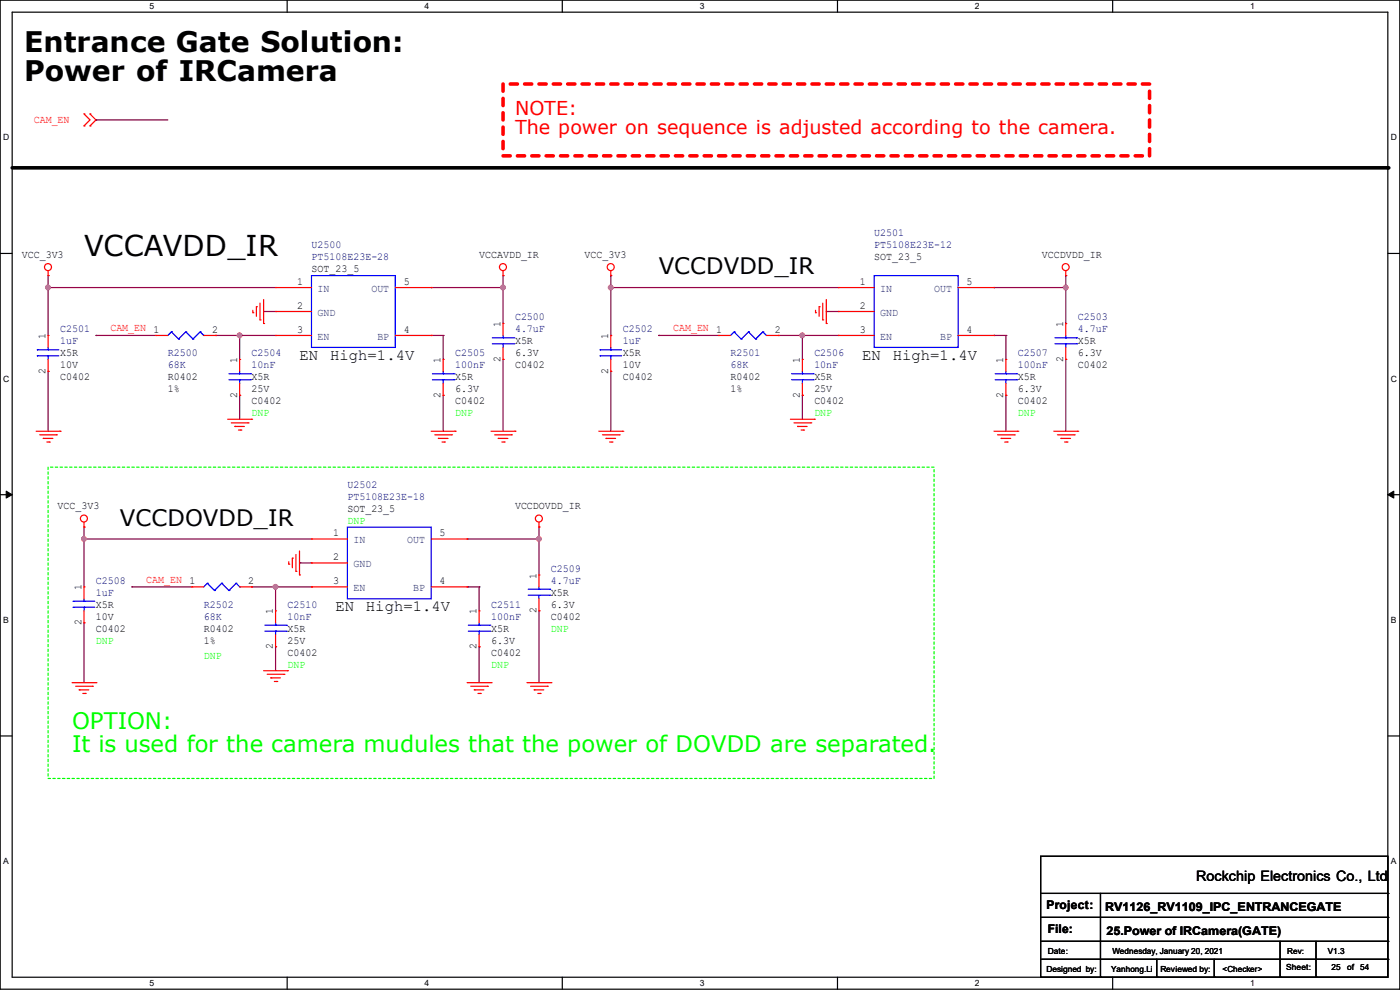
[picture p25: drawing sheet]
<svg xmlns="http://www.w3.org/2000/svg" width="297mm" height="210mm" viewBox="0 0 297 210" stroke-linecap="round" stroke-linejoin="round" font-family="sans-serif">
<defs><g id="words">
<text font-size="6.1" x="17.8" y="54.4">VCCAVDD_IR</text>
<g font-size="6">
<text x="5.1" y="11.1">Entrance Gate Solution:</text>
<text x="5.1" y="17.1">Power of IRCamera</text>
</g>
<g font-size="4.8">
<text x="139.7" y="58.2">VCCDVDD_IR</text>
<text x="25.4" y="111.5">VCCDOVDD_IR</text>
</g>
<g font-size="4.8" fill="#0f0">
<text x="15.3" y="154.7">OPTION:</text>
<text x="15.3" y="159.6">It is used for the camera mudules that the power of DOVDD are separated.</text>
</g>
<g font-size="4.1" fill="#f00">
<text x="109.3" y="24.4">NOTE:</text>
<text x="109.3" y="28.5">The power on sequence is adjusted according to the camera.</text>
</g>
<g font-size="3.3">
<text x="63.5" y="76.3">EN</text>
<text x="70" y="76.3">High=1.4V</text>
<text x="182.9" y="76.3">EN</text>
<text x="189.4" y="76.3">High=1.4V</text>
<text x="71.2" y="129.7">EN</text>
<text x="77.6" y="129.7">High=1.4V</text>
</g>
<text font-size="3" x="253.8" y="186.9">Rockchip Electronics Co., Ltd</text>
<g font-size="2.5">
<text x="222" y="192.9">Project:</text>
<text x="222.3" y="198">File:</text>
<text x="234.5" y="193.2">RV1126_RV1109_IPC_ENTRANCEGATE</text>
<text x="234.7" y="198.2">25.Power of IRCamera(GATE)</text>
</g>
<g font-size="2.3" fill="#f00">
<text x="7.2" y="26">CAM_EN</text>
<text x="23.4" y="70.2">CAM_EN 1</text>
<text x="142.8" y="70.2">CAM_EN 1</text>
<text x="31" y="123.6">CAM_EN 1</text>
</g>
<g font-size="2.3" fill="#000080">
<text x="66.1" y="52.7">U2500</text>
<text x="185.5" y="50.2">U2501</text>
<text x="185.5" y="52.7">PT5108E23E-12</text>
<text x="66.1" y="55.2">PT5108E23E-28</text>
<text x="12.7" y="70.5">C2501</text>
<text x="109.3" y="67.9">C2500</text>
<text x="109.3" y="70.5">4.7uF</text>
<text x="132.1" y="70.5">C2502</text>
<text x="228.6" y="67.9">C2503</text>
<text x="228.6" y="70.5">4.7uF</text>
<text x="12.7" y="73">1uF</text>
<text x="35.6" y="75.6">R2500</text>
<text x="53.4" y="75.6">C2504</text>
<text x="96.6" y="75.6">C2505</text>
<text x="132.1" y="73">1uF</text>
<text x="155" y="75.6">R2501</text>
<text x="172.8" y="75.6">C2506</text>
<text x="215.9" y="75.6">C2507</text>
<text x="35.6" y="78.1">68K</text>
<text x="53.4" y="78.1">10nF</text>
<text x="96.6" y="78.1">100nF</text>
<text x="155" y="78.1">68K</text>
<text x="172.8" y="78.1">10nF</text>
<text x="215.9" y="78.1">100nF</text>
<text x="73.7" y="103.5">U2502</text>
<text x="73.7" y="106">PT5108E23E-18</text>
<text x="20.4" y="123.8">C2508</text>
<text x="116.9" y="121.3">C2509</text>
<text x="116.9" y="123.8">4.7uF</text>
<text x="20.4" y="126.4">1uF</text>
<text x="43.2" y="128.9">R2502</text>
<text x="43.2" y="131.4">68K</text>
<text x="61" y="128.9">C2510</text>
<text x="61" y="131.4">10nF</text>
<text x="104.2" y="128.9">C2511</text>
<text x="104.2" y="131.4">100nF</text>
</g>
<g font-size="2.3">
<text x="4.6" y="54.7">VCC_3V3</text>
<text x="66.1" y="57.8">SOT_23_5</text>
<text x="101.6" y="54.7">VCCAVDD_IR</text>
<text x="124" y="54.7">VCC_3V3</text>
<text x="185.5" y="55.2">SOT_23_5</text>
<text x="221" y="54.7">VCCDVDD_IR</text>
<text x="63" y="60.5">1</text>
<text x="63" y="65.5">2</text>
<text x="85.6" y="60.5">5</text>
<text x="182.4" y="60.5">1</text>
<text x="182.4" y="65.5">2</text>
<text x="205" y="60.5">5</text>
<text x="9.7" y="71.9" transform="rotate(-90 9.7 71.9)">1</text>
<text x="45" y="70.6">2</text>
<text x="63" y="70.6">3</text>
<text x="85.6" y="70.6">4</text>
<text x="106.2" y="69.4" transform="rotate(-90 106.2 69.4)">1</text>
<text x="129" y="71.9" transform="rotate(-90 129 71.9)">1</text>
<text x="164.4" y="70.6">2</text>
<text x="182.4" y="70.6">3</text>
<text x="205" y="70.6">4</text>
<text x="225.5" y="69.4" transform="rotate(-90 225.5 69.4)">1</text>
<text x="12.7" y="75.6">X5R</text>
<text x="50.3" y="77" transform="rotate(-90 50.3 77)">1</text>
<text x="93.5" y="77" transform="rotate(-90 93.5 77)">1</text>
<text x="106.2" y="76.8" transform="rotate(-90 106.2 76.8)">2</text>
<text x="109.3" y="73">X5R</text>
<text x="109.3" y="75.6">6.3V</text>
<text x="132.1" y="75.6">X5R</text>
<text x="169.7" y="77" transform="rotate(-90 169.7 77)">1</text>
<text x="212.9" y="77" transform="rotate(-90 212.9 77)">1</text>
<text x="225.5" y="76.8" transform="rotate(-90 225.5 76.8)">2</text>
<text x="228.6" y="73">X5R</text>
<text x="228.6" y="75.6">6.3V</text>
<text x="9.7" y="79.3" transform="rotate(-90 9.7 79.3)">2</text>
<text x="12.7" y="80.6">C0402</text>
<text x="12.7" y="78.1">10V</text>
<text x="35.6" y="80.6">R0402</text>
<text x="35.6" y="83.2">1%</text>
<text x="53.4" y="80.6">X5R</text>
<text x="53.4" y="83.2">25V</text>
<text x="96.6" y="80.6">X5R</text>
<text x="96.6" y="83.2">6.3V</text>
<text x="109.3" y="78.1">C0402</text>
<text x="129" y="79.3" transform="rotate(-90 129 79.3)">2</text>
<text x="132.1" y="80.6">C0402</text>
<text x="132.1" y="78.1">10V</text>
<text x="155" y="80.6">R0402</text>
<text x="155" y="83.2">1%</text>
<text x="172.8" y="80.6">X5R</text>
<text x="172.8" y="83.2">25V</text>
<text x="215.9" y="80.6">X5R</text>
<text x="215.9" y="83.2">6.3V</text>
<text x="228.6" y="78.1">C0402</text>
<text x="50.3" y="84.4" transform="rotate(-90 50.3 84.4)">2</text>
<text x="53.4" y="85.7">C0402</text>
<text x="93.5" y="84.4" transform="rotate(-90 93.5 84.4)">2</text>
<text x="96.6" y="85.7">C0402</text>
<text x="169.7" y="84.4" transform="rotate(-90 169.7 84.4)">2</text>
<text x="172.8" y="85.7">C0402</text>
<text x="212.9" y="84.4" transform="rotate(-90 212.9 84.4)">2</text>
<text x="215.9" y="85.7">C0402</text>
<text x="12.2" y="108.1">VCC_3V3</text>
<text x="70.7" y="113.8">1</text>
<text x="73.7" y="108.6">SOT_23_5</text>
<text x="93.3" y="113.8">5</text>
<text x="109.3" y="108.1">VCCDOVDD_IR</text>
<text x="70.7" y="118.9">2</text>
<text x="17.3" y="125.3" transform="rotate(-90 17.3 125.3)">1</text>
<text x="52.6" y="124">2</text>
<text x="70.7" y="124">3</text>
<text x="93.3" y="124">4</text>
<text x="113.8" y="122.7" transform="rotate(-90 113.8 122.7)">1</text>
<text x="20.4" y="128.9">X5R</text>
<text x="20.4" y="131.4">10V</text>
<text x="57.9" y="130.3" transform="rotate(-90 57.9 130.3)">1</text>
<text x="101.1" y="130.3" transform="rotate(-90 101.1 130.3)">1</text>
<text x="113.8" y="130.1" transform="rotate(-90 113.8 130.1)">2</text>
<text x="116.9" y="131.4">C0402</text>
<text x="116.9" y="126.4">X5R</text>
<text x="116.9" y="128.9">6.3V</text>
<text x="17.3" y="132.6" transform="rotate(-90 17.3 132.6)">2</text>
<text x="20.4" y="134">C0402</text>
<text x="43.2" y="134">R0402</text>
<text x="43.2" y="136.5">1%</text>
<text x="57.9" y="137.7" transform="rotate(-90 57.9 137.7)">2</text>
<text x="61" y="134">X5R</text>
<text x="61" y="136.5">25V</text>
<text x="101.1" y="137.7" transform="rotate(-90 101.1 137.7)">2</text>
<text x="104.2" y="134">X5R</text>
<text x="104.2" y="136.5">6.3V</text>
<text x="61" y="139.1">C0402</text>
<text x="104.2" y="139.1">C0402</text>
</g>
<g font-size="2.3" fill="#004080">
<text x="67.4" y="61.9">IN</text>
<text x="78.8" y="61.9">OUT</text>
<text x="186.7" y="61.9">IN</text>
<text x="198.2" y="61.9">OUT</text>
<text x="67.4" y="67">GND</text>
<text x="186.7" y="67">GND</text>
<text x="67.4" y="72.1">EN</text>
<text x="80.1" y="72.1">BP</text>
<text x="186.7" y="72.1">EN</text>
<text x="199.4" y="72.1">BP</text>
<text x="75" y="115.3">IN</text>
<text x="86.4" y="115.3">OUT</text>
<text x="75" y="120.4">GND</text>
<text x="75" y="125.4">EN</text>
<text x="87.7" y="125.4">BP</text>
</g>
<g font-size="2.3" fill="#0f0">
<text x="53.4" y="88.3">DNP</text>
<text x="96.6" y="88.3">DNP</text>
<text x="172.8" y="88.3">DNP</text>
<text x="215.9" y="88.3">DNP</text>
<text x="73.7" y="111.1">DNP</text>
<text x="20.4" y="136.5">DNP</text>
<text x="116.9" y="134">DNP</text>
<text x="43.2" y="139.8">DNP</text>
<text x="61" y="141.6">DNP</text>
<text x="104.2" y="141.6">DNP</text>
</g>
<g font-size="1.8">
<text x="31.7" y="1.9">5</text>
<text x="90.1" y="1.9">4</text>
<text x="148.5" y="1.9">3</text>
<text x="206.8" y="1.9">2</text>
<text x="265.2" y="1.9">1</text>
<text x=".7" y="29.8">D</text>
<text x="295.1" y="29.8">D</text>
<text x=".7" y="80.9">C</text>
<text x="295.1" y="80.9">C</text>
<text x=".7" y="132.1">B</text>
<text x="295.1" y="132.1">B</text>
<text x=".7" y="183.3">A</text>
<text x="295.1" y="183.3">A</text>
<text x="222.3" y="202.3">Date:</text>
<text x="236" y="202.3">Wednesday, January 20, 2021</text>
<text x="281.7" y="202.3">V1.3</text>
<text x="31.7" y="209.2">5</text>
<text x="90.1" y="209.2">4</text>
<text x="148.5" y="209.2">3</text>
<text x="206.8" y="209.2">2</text>
<text x="222" y="206.1">Designed by:</text>
<text x="235.7" y="206.1">Yanhong.Li</text>
<text x="246.2" y="206.1">Reviewed by:</text>
<text x="259.4" y="206.1">&lt;Checker&gt;</text>
<text x="265.2" y="209.2">1</text>
<text x="272.8" y="205.9">Sheet:</text>
<text x="282.5" y="205.9">25</text>
<text x="285.8" y="205.9">of</text>
<text x="288.6" y="205.9">54</text>
</g>
<text font-size="1.7" x="273.1" y="202.3">Rev:</text>
</g></defs>
<path d="M0 0h297v209.8h-297zM2.6 2.6h291.8v204.7h-291.8z" fill="none" stroke="#000" stroke-width=".25"/>
<g fill="#fff">
<path d="M31.7 .3h1v2h-1z"/>
<path d="M31.7 207.6h1v1.9h-1z"/>
</g>
<path d="M60.9 0v2.6M60.9 207.3v2.5" fill="none" stroke="#000" stroke-width=".25"/>
<g fill="#fff">
<path d="M90.1 .3h1v2h-1z"/>
<path d="M90.1 207.6h1v1.9h-1z"/>
</g>
<path d="M119.3 0v2.6M119.3 207.3v2.5" fill="none" stroke="#000" stroke-width=".25"/>
<g fill="#fff">
<path d="M148.5 .3h.9v2h-.9z"/>
<path d="M148.5 207.6h.9v1.9h-.9z"/>
</g>
<path d="M177.7 0v2.6M177.7 207.3v2.5" fill="none" stroke="#000" stroke-width=".25"/>
<g fill="#fff">
<path d="M206.8 .3h1v2h-1z"/>
<path d="M206.8 207.6h1v1.9h-1z"/>
</g>
<path d="M236.1 0v2.6M236.1 207.3v2.5" fill="none" stroke="#000" stroke-width=".25"/>
<g fill="#fff">
<path d="M265.2 .3h1v2h-1z"/>
<path d="M265.2 207.6h1v1.9h-1z"/>
<path d="M.7 28.2h1.2v1.9h-1.2z"/>
<path d="M295.1 28.2h1.2v1.9h-1.2z"/>
<path d="M.7 79.3h1.2v2h-1.2z"/>
<path d="M295.1 79.3h1.2v2h-1.2z"/>
</g>
<path d="M0 53.8h2.6M294.4 53.8h2.6" fill="none" stroke="#000" stroke-width=".25"/>
<g fill="#fff">
<path d="M.7 130.5h1.2v2h-1.2z"/>
<path d="M295.1 130.5h1.1v2h-1.1z"/>
</g>
<path d="M0 104.9h2.6M294.4 104.9h2.6" fill="none" stroke="#000" stroke-width=".25"/>
<path d="M1.3 104.2l1.3 .7-1.3 .8zM294.4 104.9l1.3-.7v1.5z" fill="#000" stroke="#000" stroke-width=".21"/>
<g fill="#fff">
<path d="M.7 181.7h1.2v2h-1.2z"/>
<path d="M295.1 181.7h1.1v2h-1.1z"/>
</g>
<g fill="none" stroke="#000" stroke-width=".25">
<path d="M0 156.1h2.6M294.4 156.1h2.6M220.8 181.7h73.6v25.6h-73.6zM220.8 189.5h73.6M220.8 194.6h73.6M220.8 199.7h73.6M233.5 189.5v17.8M271.6 199.7v7.6M279.2 199.7v7.6M294.4 189.5h.1M294.4 194.6h.1M294.4 199.7h.1"/>
<path d="M220.8 203.5h73.6M233.5 207.3h.1M245.4 207.3h.1M245.4 203.5v3.8M257.6 207.3h.1M257.6 203.5v3.8M271.6 207.3h.1M279.2 207.3h.1M294.4 203.5h.1"/>
</g>
<path d="M106.7 17.8h137.2v15.3h-137.2z" fill="none" stroke="#f00" stroke-width=".76" stroke-dasharray="1.5 1.5"/>
<path d="M2.6 35.6h291.8" fill="none" stroke="#000" stroke-width=".76"/>
<circle cx="294.4" cy="35.6" r=".38" fill="#000"/>
<path d="M10.2 99.1h188v66h-188z" fill="none" stroke="#0f0" stroke-width=".25" stroke-dasharray=".5 .5"/>
<g fill="none" stroke="#800040" stroke-width=".25">
<path d="M20.4 25.4h.1M20.4 25.4h15.2M10.2 58.5h.1M10.2 58.5v12.7M106.7 58.5h.1M106.7 58.5v10.1M129.6 58.5h.1M129.6 58.5v12.7M226.1 58.5h.1M226.1 58.5v10.1M10.2 61h.1M10.2 78.8h.1"/>
<path d="M10.2 61h48.3M10.2 78.8v12.7M20.4 71.2h.1M20.4 71.2h12.7M45.8 71.2h.1M45.8 71.2h12.7M50.8 71.2h.1M50.8 71.2v5M55.9 66.1h.1M55.9 66.1h2.6M91.5 71.2h.1M91.5 61h.1"/>
<path d="M91.5 71.2h2.5M91.5 61h15.2M94 71.2h.1M94 71.2v5M106.7 76.2h.1M106.7 61h.1M106.7 76.2v15.3M129.6 61h.1M129.6 78.8h.1M129.6 61h48.2M129.6 78.8v12.7M139.7 71.2h.1"/>
<path d="M139.7 71.2h12.7M165.1 71.2h.1M165.1 71.2h12.7M170.2 71.2h.1M170.2 71.2v5M175.3 66.1h.1M175.3 66.1h2.5M210.9 71.2h.1M210.9 61h.1M210.9 71.2h2.5M210.9 61h15.2M213.4 71.2h.1"/>
<path d="M213.4 71.2v5M226.1 76.2h.1M226.1 61h.1M226.1 76.2v15.3M50.8 83.9h.1M50.8 83.9v5M94 83.9h.1M94 83.9v7.6M170.2 83.9h.1M170.2 83.9v5M213.4 83.9h.1M213.4 83.9v7.6"/>
<path d="M17.8 114.3h.1M17.8 111.8h.1M17.8 114.3h48.3M17.8 111.8v12.7M63.5 119.4h.1M63.5 119.4h2.6M99.1 114.3h.1M99.1 114.3h15.2M114.3 111.8h.1M114.3 114.3h.1M114.3 111.8v10.2M17.8 132.1h.1"/>
<path d="M17.8 132.1v12.7M28 124.5h.1M28 124.5h12.7M53.4 124.5h.1M53.4 124.5h12.7M58.5 124.5h.1M58.5 137.2h.1M58.5 124.5v5.1M58.5 137.2v5.1M66.1 124.5h.1M99.1 124.5h.1M99.1 124.5h2.5"/>
<path d="M101.6 137.2h.1M101.6 124.5h.1M101.6 124.5v5.1M101.6 137.2v7.6M114.3 129.6h.1M114.3 129.6v15.2"/>
</g>
<g fill="#f0f" stroke="#f0f" stroke-width=".25">
<circle cx="170.2" cy="71.1" r=".49"/>
<circle cx="50.8" cy="71.1" r=".49"/>
<circle cx="10.2" cy="61" r=".49"/>
<circle cx="106.7" cy="61" r=".49"/>
<circle cx="129.6" cy="61" r=".49"/>
<circle cx="226.1" cy="61" r=".49"/>
<circle cx="58.4" cy="124.5" r=".49"/>
<circle cx="17.8" cy="114.3" r=".49"/>
<circle cx="114.3" cy="114.3" r=".49"/>
</g>
<g fill="none" stroke="#f00" stroke-width=".25">
<path d="M17.8 26.7h.1M17.8 24.2h.1M17.8 24.2l1.3 1.2-1.3 1.3M19.1 24.2h.1M19.1 26.7h.1M19.1 24.2l1.3 1.2-1.3 1.3M10.2 58.5h.1M10.2 57.4v1.1M106.7 58.5h.1M106.7 57.4v1.1M129.6 58.5h.1M129.6 57.4v1.1"/>
<path d="M226.1 58.5h.1M226.1 57.4v1.1M10.2 71.2h.1M10.2 78.8h.1M10.2 71.2v2.5M10.2 76.2v2.6M33.1 71.2h.1M33.1 71.2h2.5M43.2 71.2h2.6M45.8 71.2h.1M50.8 76.2h.1M50.8 76.2v2.6"/>
<path d="M53.6 66.3h.1M53.6 65.8v.5M54.4 65.1h.1M54.4 65.1v2M55.2 67.9h.1M55.2 64.3v3.6M55.9 68.6h.1M55.9 63.5v5.1M58.5 61h.1M58.5 66.1h.1M58.5 71.2h.1M58.5 71.2h7.6"/>
<path d="M58.5 61h7.6M58.5 66.1h7.6M83.9 71.2h7.6M83.9 61h7.6M91.5 71.2h.1M91.5 61h.1M94 76.2h.1M94 76.2v2.6M106.7 68.6h.1M106.7 76.2h.1M106.7 68.6v2.6M106.7 73.7v2.5"/>
<path d="M129.6 71.2h.1M129.6 78.8h.1M129.6 71.2v2.5M129.6 76.2v2.6M152.4 71.2h.1M152.4 71.2h2.6M162.6 71.2h2.5M165.1 71.2h.1M170.2 76.2h.1M170.2 76.2v2.6M173 66.3h.1M173 65.8v.5"/>
<path d="M173.8 65.1h.1M173.8 65.1v2M174.5 67.9h.1M174.5 64.3v3.6M175.3 68.6h.1M175.3 63.5v5.1M177.8 61h.1M177.8 66.1h.1M177.8 71.2h.1M177.8 71.2h7.7M177.8 61h7.7M177.8 66.1h7.7"/>
<path d="M203.2 71.2h7.7M203.2 61h7.7M210.9 71.2h.1M210.9 61h.1M213.4 76.2h.1M213.4 76.2v2.6M226.1 68.6h.1M226.1 76.2h.1M226.1 68.6v2.6M226.1 73.7v2.5M7.7 91.5h5M8.4 92.2h3.6"/>
<path d="M9.2 93h.1M9.2 93h2M9.9 93.8h.6M10.5 93.8h.1M12 92.2h.1M12.7 91.5h.1M48.3 88.9h5.1M49.1 89.7h3.5M49.8 90.5h.1M49.8 90.5h2.1M50.6 91.2h.5M50.8 83.9h.1"/>
<path d="M50.8 81.3v2.6M51.1 91.2h.1M52.6 89.7h.1M53.4 88.9h.1M91.5 91.5h5.1M92.2 92.2h3.6M93 93h.1M93 93h2M93.8 93.8h.5M94 83.9h.1M94 81.3v2.6M94.3 93.8h.1"/>
<path d="M95.8 92.2h.1M96.6 91.5h.1M104.2 91.5h5.1M104.9 92.2h3.6M105.7 93h.1M105.7 93h2M106.5 93.8h.5M107 93.8h.1M108.5 92.2h.1M109.3 91.5h.1M127 91.5h5.1M127.8 92.2h3.6"/>
<path d="M128.6 93h.1M128.6 93h2M129.3 93.8h.5M129.8 93.8h.1M131.4 92.2h.1M132.1 91.5h.1M167.7 88.9h5.1M168.4 89.7h3.6M169.2 90.5h.1M169.2 90.5h2M170 91.2h.5M170.2 83.9h.1"/>
<path d="M170.2 81.3v2.6M170.5 91.2h.1M172 89.7h.1M172.8 88.9h.1M210.9 91.5h5M211.6 92.2h3.6M212.4 93h.1M212.4 93h2M213.1 93.8h.6M213.4 83.9h.1M213.4 81.3v2.6M213.7 93.8h.1"/>
<path d="M215.2 92.2h.1M215.9 91.5h.1M223.6 91.5h5M224.3 92.2h3.6M225.1 93h.1M225.1 93h2M225.8 93.8h.6M226.4 93.8h.1M227.9 92.2h.1M228.6 91.5h.1M17.8 111.8h.1M17.8 110.8v1"/>
<path d="M61.3 119.7h.1M61.3 119.2v.5M62 118.4h.1M62 118.4v2M62.8 117.6v3.6M63.5 116.9v5.1M66.1 114.3h.1M66.1 119.4h.1M66.1 114.3h7.6M66.1 119.4h7.6M91.5 114.3h7.6M99.1 114.3h.1"/>
<path d="M114.3 111.8h.1M114.3 110.8v1M17.8 124.5h.1M17.8 132.1h.1M17.8 124.5v2.5M17.8 129.6v2.5M40.7 124.5h.1M40.7 124.5h2.5M50.8 124.5h2.6M53.4 124.5h.1M58.5 129.6h.1M58.5 137.2h.1"/>
<path d="M58.5 129.6v2.5M58.5 134.7v2.5M62.8 121.2h.1M63.5 122h.1M66.1 124.5h.1M66.1 124.5h7.6M91.5 124.5h7.6M99.1 124.5h.1M101.6 129.6h.1M101.6 137.2h.1M101.6 129.6v2.5M101.6 134.7v2.5"/>
<path d="M114.3 122h.1M114.3 129.6h.1M114.3 122v2.5M114.3 127v2.6M15.3 144.8h5.1M16 145.6h3.6M16.8 146.3h.1M16.8 146.3h2M17.6 147.1h.5M18.1 147.1h.1M19.6 145.6h.1M20.4 144.8h.1"/>
<path d="M55.9 142.3h5.1M56.7 143h3.5M57.4 143.8h.1M57.4 143.8h2.1M58.2 144.6h.5M58.7 144.6h.1M60.2 143h.1M61 142.3h.1M99.1 144.8h5.1M99.9 145.6h3.5M100.6 146.3h.1M100.6 146.3h2.1"/>
<path d="M101.4 147.1h.5M101.9 147.1h.1M103.4 145.6h.1M104.2 144.8h.1M111.8 144.8h5.1M112.6 145.6h3.5M113.3 146.3h.1M113.3 146.3h2.1M114.1 147.1h.5M114.6 147.1h.1M116.1 145.6h.1M116.9 144.8h.1"/>
<circle cx="10.2" cy="56.7" r=".74"/>
<circle cx="106.7" cy="56.7" r=".74"/>
<circle cx="129.6" cy="56.7" r=".74"/>
<circle cx="226.1" cy="56.7" r=".74"/>
<circle cx="17.8" cy="110" r=".74"/>
<circle cx="114.3" cy="110" r=".74"/>
</g>
<g fill="none" stroke="#00f" stroke-width=".25">
<path d="M66.1 58.5h17.8v15.2h-17.8zM185.5 58.5h17.7v15.2h-17.7zM7.9 75.5h.1M7.9 74.2h.1M7.9 75.5h4.6M7.9 74.2h4.6M10.2 74.2h.1M10.2 75.5h.1M10.2 73.7v.5M10.2 75.5v.7M36.4 70.4h.1M36.4 70.4l-.8 .8"/>
<path d="M36.4 70.4l1.5 1.5M37.9 71.9h.1M39.4 70.4h.1M39.4 70.4l-1.5 1.5M39.4 70.4l1.5 1.5M40.9 71.9h.1M42.5 70.4h.1M42.5 70.4l-1.6 1.5M42.5 70.4l.7 .8M43.2 71.2h.1M48.6 79.3h4.5M50.8 79.3h.1"/>
<path d="M50.8 78.8v.5M53.1 79.3h.1M91.7 79.3h4.6M94 79.3h.1M94 78.8v.5M96.3 79.3h.1M104.4 72.9h4.6M104.4 71.7h4.6M106.7 71.7h.1M106.7 72.9h.1M106.7 71.2v.5M106.7 72.9v.8"/>
<path d="M109 72.9h.1M109 71.7h.1M127.3 75.5h.1M127.3 74.2h.1M127.3 75.5h4.6M127.3 74.2h4.6M129.6 74.2h.1M129.6 75.5h.1M129.6 73.7v.5M129.6 75.5v.7M155.7 70.4h.1M155.7 70.4l-.7 .8"/>
<path d="M155.7 70.4l1.6 1.5M157.3 71.9h.1M158.8 70.4h.1M158.8 70.4l-1.5 1.5M158.8 70.4l1.5 1.5M160.3 71.9h.1M161.8 70.4h.1M161.8 70.4l-1.5 1.5M161.8 70.4l.8 .8M162.6 71.2h.1M167.9 79.3h4.6M170.2 79.3h.1"/>
<path d="M170.2 78.8v.5M172.5 79.3h.1M211.1 79.3h4.6M213.4 79.3h.1M213.4 78.8v.5M215.7 79.3h.1M223.8 72.9h4.6M223.8 71.7h4.6M226.1 71.7h.1M226.1 72.9h.1M226.1 71.2v.5M226.1 72.9v.8"/>
<path d="M228.4 72.9h.1M228.4 71.7h.1M48.6 80.6h4.5M50.8 80.6h.1M50.8 80.6v.7M53.1 80.6h.1M91.7 80.6h4.6M94 80.6h.1M94 80.6v.7M96.3 80.6h.1M167.9 80.6h4.6M170.2 80.6h.1"/>
<path d="M170.2 80.6v.7M172.5 80.6h.1M211.1 80.6h4.6M213.4 80.6h.1M213.4 80.6v.7M215.7 80.6h.1M73.7 111.8h17.8v15.2h-17.8zM15.5 128.8h.1M15.5 127.6h.1M15.5 128.8h4.6M15.5 127.6h4.6M17.8 127.6h.1"/>
<path d="M17.8 128.8h.1M17.8 127v.6M17.8 128.8v.8M44 123.7h.1M44 123.7l-.8 .8M44 123.7l1.5 1.6M45.5 125.3h.1M47 123.7h.1M47 123.7l-1.5 1.6M47 123.7l1.6 1.6M48.6 125.3h.1M50.1 123.7h.1"/>
<path d="M50.1 123.7l-1.5 1.6M50.1 123.7l.7 .8M50.8 124.5h.1M56.2 133.9h4.5M56.2 132.6h4.5M58.5 132.6h.1M58.5 133.9h.1M58.5 132.1v.5M58.5 133.9v.8M60.7 133.9h.1M60.7 132.6h.1M99.4 133.9h4.5"/>
<path d="M99.4 132.6h4.5M101.6 132.6h.1M101.6 133.9h.1M101.6 132.1v.5M101.6 133.9v.8M103.9 133.9h.1M103.9 132.6h.1M112.1 126.3h4.5M112.1 125h4.5M114.3 125h.1M114.3 126.3h.1M114.3 124.5v.5"/>
<path d="M114.3 126.3v.7M116.6 126.3h.1M116.6 125h.1"/>
</g>
<use href="#words"/>
</svg>
